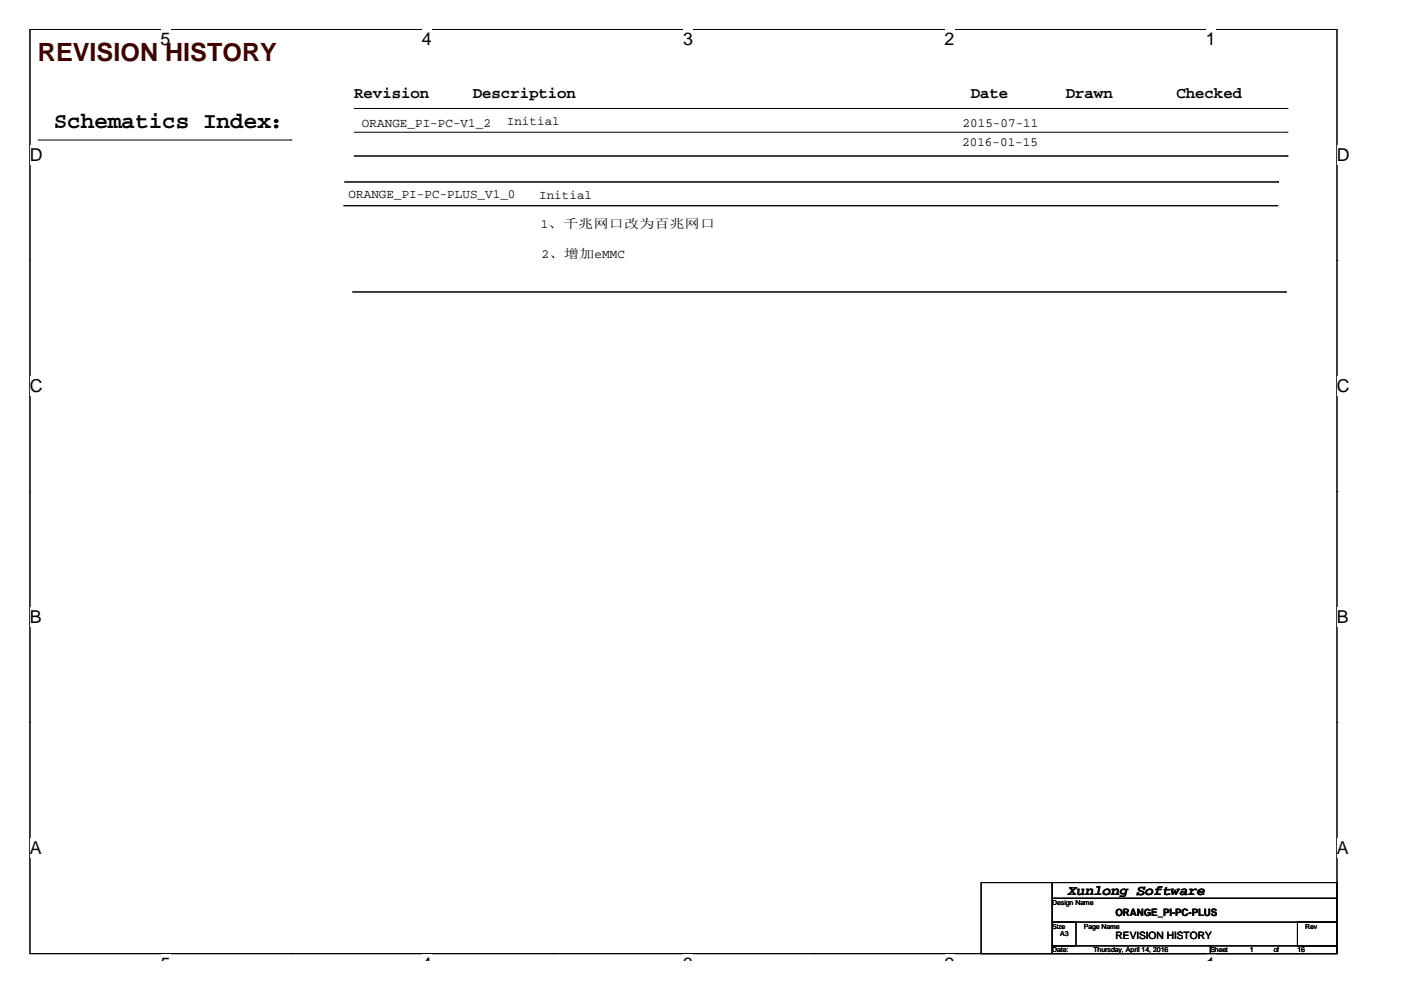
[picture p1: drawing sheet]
<svg xmlns="http://www.w3.org/2000/svg" width="297mm" height="210mm" viewBox="0 0 297 210" stroke-linecap="round" stroke-linejoin="round" font-family="sans-serif">
<defs><g id="words">
<text font-size="5.3" fill="#400000" x="8" y="12.8">REVISION HISTORY</text>
<text font-size="4.8" x="11.4" y="27.1">Schematics Index：</text>
<g font-size="3.8">
<text x="34" y="9.6">5</text>
<text x="89.5" y="9.6">4</text>
<text x="144.9" y="9.6">3</text>
<text x="200.3" y="9.6">2</text>
<text x="255.7" y="9.6">1</text>
<text x="6.3" y="34.1">D</text>
<text x="283.5" y="34.1">D</text>
<text x="6.3" y="83.1">C</text>
<text x="283.5" y="83.1">C</text>
<text x="6.3" y="132.1">B</text>
<text x="283.5" y="132.1">B</text>
<text x="6.3" y="181">A</text>
<text x="283.5" y="181">A</text>
<text x="34" y="205.6">5</text>
<text x="89.5" y="205.6">4</text>
<text x="144.9" y="205.6">3</text>
<text x="200.3" y="205.6">2</text>
<text x="255.7" y="205.6">1</text>
</g>
<g font-size="3.3">
<text x="75.1" y="20.7">Revision</text>
<text x="100.2" y="20.7">Description</text>
<text x="205.8" y="20.7">Date</text>
<text x="226" y="20.7">Drawn</text>
<text x="249.4" y="20.7">Checked</text>
</g>
<text font-size="3" x="226.4" y="189.7">Xunlong Software</text>
<g font-size="2.7">
<text x="76.8" y="26.9">ORANGE_PI-PC-V1_2</text>
<text x="107.4" y="26.5">Initial</text>
<text x="204.1" y="26.9">2015-07-11</text>
<text x="204" y="30.9">2016-01-15</text>
<text x="73.9" y="41.9">ORANGE_PI-PC-PLUS_V1_0</text>
<text x="114.3" y="42.3">Initial</text>
<text x="114.6" y="48.3">1、千兆网口改为百兆网口</text>
<text x="114.8" y="54.7">2、增加eMMC</text>
</g>
<g font-size="2.2">
<text x="236.5" y="194.2">ORANGE_PI-PC-PLUS</text>
<text x="236.5" y="199.2">REVISION HISTORY</text>
</g>
<g font-size="1.5">
<text x="223.1" y="191.8">Design Name</text>
<text x="223.1" y="196.9">Size</text>
<text x="229.8" y="196.9">Page Name</text>
<text x="276.7" y="196.9">Rev</text>
<text x="223.1" y="201.9">Date:</text>
<text x="224.8" y="198.5">A3</text>
<text x="231.8" y="201.9">Thursday, April 14, 2016</text>
<text x="256.6" y="201.9">Sheet</text>
<text x="265" y="201.9">1</text>
<text x="270" y="201.9">of</text>
<text x="275.1" y="201.9">16</text>
</g>
</g></defs>
<path d="M6.3 6.2h277.2v196h-277.2z" fill="none" stroke="#000" stroke-width=".21"/>
<g fill="#fff">
<path d="M34 6.2h2.2v4.3h-2.2z"/>
<path d="M34 202.2h2.2v1.4h-2.2z"/>
</g>
<path d="M61.8 6.2h.1M61.8 202.2h.1" fill="none" stroke="#000" stroke-width=".21"/>
<g fill="#fff">
<path d="M89.5 6.2h2.1v4.3h-2.1z"/>
<path d="M89.5 202.2h2.1v1.4h-2.1z"/>
</g>
<path d="M117.2 6.2h.1M117.2 202.2h.1" fill="none" stroke="#000" stroke-width=".21"/>
<g fill="#fff">
<path d="M144.9 6.2h2.1v4.3h-2.1z"/>
<path d="M144.9 202.2h2.1v1.4h-2.1z"/>
</g>
<path d="M172.6 6.2h.1M172.6 202.2h.1" fill="none" stroke="#000" stroke-width=".21"/>
<g fill="#fff">
<path d="M200.3 6.2h2.1v4.3h-2.1z"/>
<path d="M200.3 202.2h2.1v1.4h-2.1z"/>
</g>
<path d="M228 6.2h.1M228 202.2h.1" fill="none" stroke="#000" stroke-width=".21"/>
<g fill="#fff">
<path d="M255.7 6.2h2.1v4.3h-2.1z"/>
<path d="M255.7 202.2h2.1v1.4h-2.1z"/>
<path d="M6.3 30.7h2.8v4.2h-2.8z"/>
<path d="M283.5 30.7h2.7v4.2h-2.7z"/>
<path d="M6.3 79.7h2.8v4.2h-2.8z"/>
<path d="M283.5 79.7h2.7v4.2h-2.7z"/>
</g>
<path d="M6.3 55.2h.1M283.5 55.2h.1" fill="none" stroke="#000" stroke-width=".21"/>
<g fill="#fff">
<path d="M6.3 128.7h2.6v4.2h-2.6z"/>
<path d="M283.5 128.7h2.5v4.2h-2.5z"/>
</g>
<path d="M6.3 104.2h.1M283.5 104.2h.1" fill="none" stroke="#000" stroke-width=".21"/>
<g fill="#fff">
<path d="M6.3 177.6h2.6v4.3h-2.6z"/>
<path d="M283.5 177.6h2.5v4.3h-2.5z"/>
</g>
<g fill="none" stroke="#000" stroke-width=".21">
<path d="M8 29.7h53.7M61.7 29.7h.1M73.1 38.6h197.8M75.1 23h197.8M75.1 28h197.8M75.1 33.1h197.8M270.9 38.6h.1M272.9 23h.1M272.9 28h.1M272.9 33.1h.1M72.9 43.6h197.8M270.7 43.6h.1"/>
<path d="M74.8 61.9h197.7M272.5 61.9h.1M6.3 153.2h.1M283.5 153.2h.1M208 187.1h15.1v15.1h-15.1zM223.1 187.1h60.4v3.4h-60.4zM223.1 190.5h60.4v5h-60.4zM223.1 195.5h5v5h-5zM275.1 195.5h8.4v5h-8.4zM223.1 200.5h33.5v1.7h-33.5zM256.6 200.5h26.9v1.7h-26.9z"/>
</g>
<use href="#words"/>
</svg>
